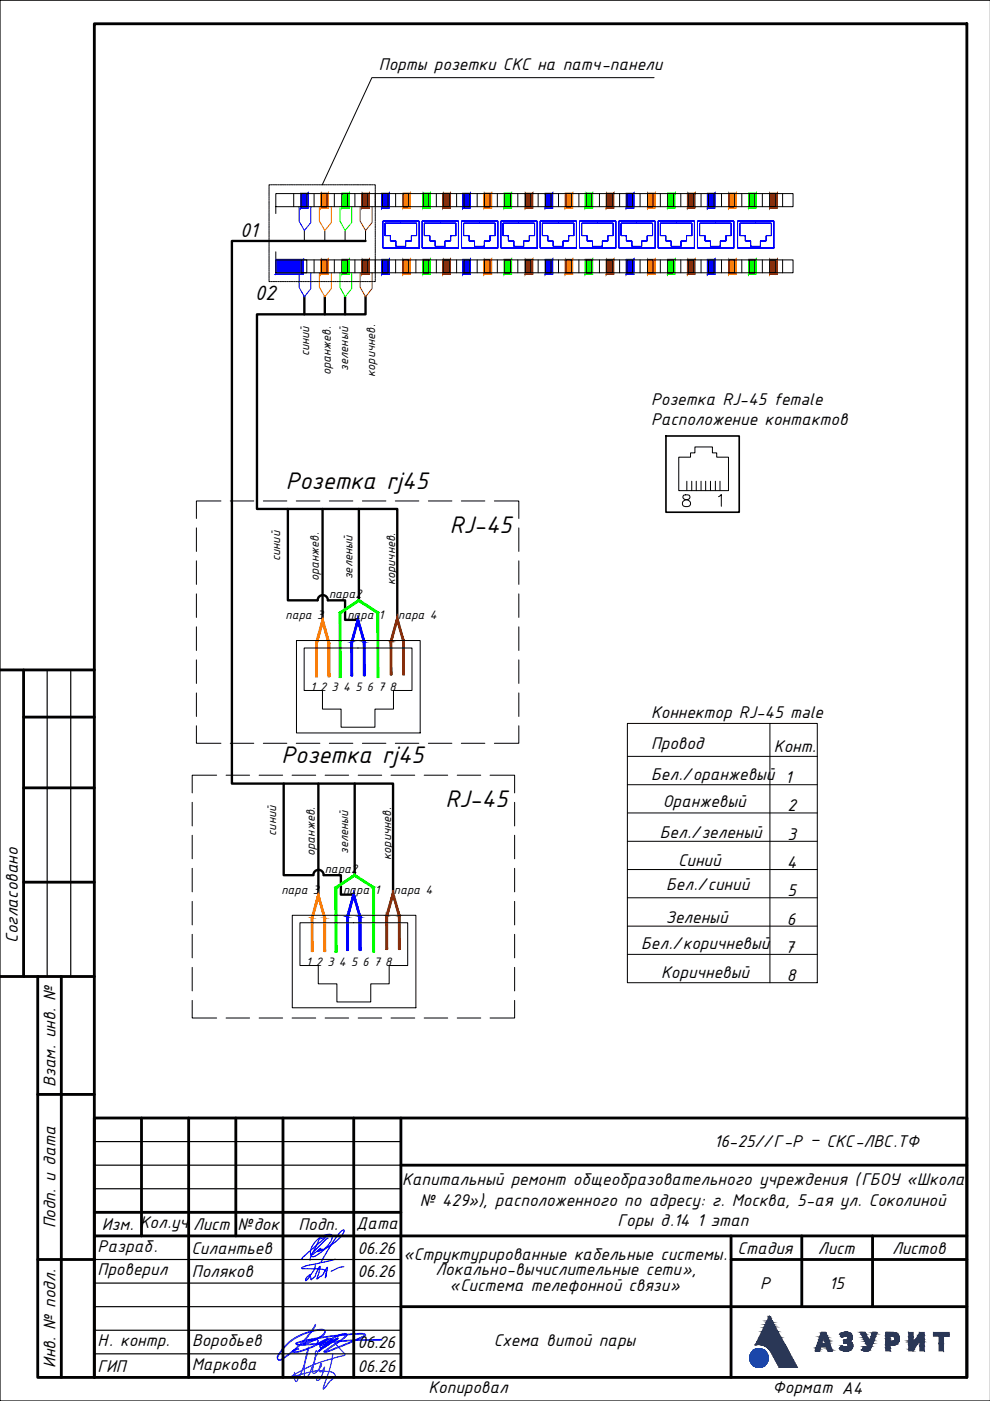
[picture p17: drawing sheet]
<svg xmlns="http://www.w3.org/2000/svg" width="210mm" height="297mm" viewBox="0 0 210 297" stroke-linecap="round" stroke-linejoin="round" font-family="sans-serif">
<defs><g id="words">
<g font-size="5.5">
<text x="60.6" y="103.6">Розетка rj45</text>
<text x="95.4" y="112.9">RJ-45</text>
<text x="59.7" y="161.8">Розетка rj45</text>
<text x="94.4" y="171.2">RJ-45</text>
</g>
<text font-size="4.7" x="54" y="63.6">02</text>
<text font-size="4.5" x="50.9" y="50.2">01</text>
<g font-size="3.9">
<text x="80.4" y="14.8">Порты розетки СКС на патч-панели</text>
<text x="138" y="85.9">Розетка RJ-45 female</text>
<text x="138" y="90.2">Расположение контактов</text>
<text x="138" y="152.3">Коннектор RJ-45 male</text>
<text x="138" y="158.8">Провод</text>
<text x="164.1" y="159.5">Конт.</text>
<text x="138" y="165.3">Бел./оранжевый</text>
<text x="166.5" y="166.1">1</text>
<text x="140.5" y="171.2">Оранжевый</text>
<text x="167" y="172">2</text>
<text x="139.9" y="177.7">Бел./зеленый</text>
<text x="167" y="178.1">3</text>
<text x="143.8" y="183.6">Синий</text>
<text x="166.8" y="184">4</text>
<text x="141.2" y="188.7">Бел./синий</text>
<text x="167" y="190">5</text>
<text x="141.2" y="195.7">Зеленый</text>
<text x="166.8" y="196">6</text>
<text x="3.7" y="199.9" transform="rotate(-90 3.7 199.9)">Согласовано</text>
<text x="135.9" y="201.3">Бел./коричневый</text>
<text x="166.4" y="202">7</text>
<text x="140.2" y="207.3">Коричневый</text>
<text x="166.8" y="208">8</text>
<text x="11.7" y="230.5" transform="rotate(-90 11.7 230.5)">Взам. инв. №</text>
<text x="151.5" y="243.3">16-25//Г-Р – СКС-ЛВС.ТФ</text>
<text x="85.2" y="251.2">Капитальный ремонт общеобразовательного учреждения (ГБОУ «Школа</text>
<text x="89" y="255.7">№ 429»), расположенного по адресу: г. Москва, 5-ая ул. Соколиной</text>
<text x="11.7" y="260.4" transform="rotate(-90 11.7 260.4)">Подп. и дата</text>
<text x="21.6" y="260.8">Изм. Кол.уч</text>
<text x="40.9" y="260.8">Лист</text>
<text x="50.4" y="260.8">№док</text>
<text x="63.3" y="260.8">Подп.</text>
<text x="75.5" y="260.6">Дата</text>
<text x="130.9" y="259.8">Горы д.14 1 этап</text>
<text x="20.7" y="265.4">Разраб.</text>
<text x="40.6" y="265.8">Силантьев</text>
<text x="75.8" y="265.8">06.26</text>
<text x="85.5" y="267.1">«Структурированные кабельные системы.</text>
<text x="156.4" y="265.8">Стадия</text>
<text x="173.4" y="265.8">Лист</text>
<text x="189.1" y="265.8">Листов</text>
<text x="20.7" y="270.4">Проверил</text>
<text x="40.7" y="270.8">Поляков</text>
<text x="75.8" y="270.8">06.26</text>
<text x="92.3" y="270.4">Локально-вычислительные сети»,</text>
<text x="95.3" y="273.7">«Система телефонной связи»</text>
<text x="161.2" y="273.3">Р</text>
<text x="175.8" y="273.3">15</text>
<text x="20.7" y="285.4">Н. контр.</text>
<text x="40.7" y="285.4">Воробьев</text>
<text x="75.8" y="285.8">06.26</text>
<text x="104.7" y="285.4">Схема витой пары</text>
<text x="11.7" y="290.1" transform="rotate(-90 11.7 290.1)">Инв. № подл.</text>
<text x="20.7" y="290.8">ГИП</text>
<text x="40.7" y="290.4">Маркова</text>
<text x="75.8" y="290.9">06.26</text>
<text x="90.9" y="295.4">Копировал</text>
<text x="163.8" y="295.4">Формат А4</text>
</g>
<g font-size="2.8">
<text x="65.6" y="75.6" transform="rotate(-90 65.6 75.6)">синий</text>
<text x="70.2" y="79.5" transform="rotate(-90 70.2 79.5)">оранжев.</text>
<text x="73.8" y="78.6" transform="rotate(-90 73.8 78.6)">зеленый</text>
<text x="79.5" y="79.9" transform="rotate(-90 79.5 79.9)">коричнев.</text>
<text x="59.4" y="119" transform="rotate(-90 59.4 119)">синий</text>
<text x="67.6" y="123.2" transform="rotate(-90 67.6 123.2)">оранжев.</text>
<text x="74.7" y="122.8" transform="rotate(-90 74.7 122.8)">зеленый</text>
<text x="83.8" y="124.1" transform="rotate(-90 83.8 124.1)">коричнев.</text>
<text x="60.6" y="131.2">пара 3</text>
<text x="69.8" y="126.8">пара2</text>
<text x="73.6" y="131.2">пара</text>
<text x="80.4" y="131.2">1</text>
<text x="84.4" y="131.2">пара 4</text>
<text x="65.8" y="146.6">1 2 3 4 5 6 7 8</text>
<text x="58.5" y="177.2" transform="rotate(-90 58.5 177.2)">синий</text>
<text x="66.7" y="181.5" transform="rotate(-90 66.7 181.5)">оранжев.</text>
<text x="68.9" y="185.1">пара2</text>
<text x="73.8" y="181.1" transform="rotate(-90 73.8 181.1)">зеленый</text>
<text x="82.9" y="182.3" transform="rotate(-90 82.9 182.3)">коричнев.</text>
<text x="59.7" y="189.5">пара 3</text>
<text x="72.7" y="189.5">пара</text>
<text x="79.4" y="189.5">1</text>
<text x="83.5" y="189.5">пара 4</text>
<text x="64.9" y="204.8">1 2 3 4 5 6 7 8</text>
</g>
</g></defs>
<!-- layer: PDF _0 -->
<g fill="none" stroke="#000" stroke-width=".5">
<path d="M77.5 51.1h-28.3v115h34.1v23.4M64.5 62.9v3.7M68.9 62.9v3.7M73.2 62.9v3.7M77.5 62.9v3.7h-23v41.3h29.7v23.3M61 107.9v19.4h6.3M68.4 107.9v23.7M76.1 107.9v19.4M67.4 127.3a1.08 1.08 0 0 1 1-1.1 1.08 1.08 0 0 1 1.1 1.1M69.5 127.3h3.7v4.1h2.7M60.1 166.1v19.5h6.3M67.5 166.1v23.8"/>
<path d="M75.2 166.1v19.5M66.4 185.5a1.1 1.1 0 0 1 1.1-1.1 1.1 1.1 0 0 1 1.1 1.1M68.6 185.6h3.7v4.1h2.7"/>
</g>
<g fill="none" stroke="#000" stroke-width=".21">
<path d="M138.7 16.5h-59.9l-10.5 22.7M57 39.5v.3M57 39.9v.2M57.3 39.2h-.3v.2M57.4 39.2h.3M57.8 39.2h.2M58.2 39.2h.2M58.6 39.2h.2M59 39.2h.2M59.3 39.2h.3M59.7 39.2h.2M60.1 39.2h.2"/>
<path d="M60.5 39.2h.2M60.8 39.2h.3M61.2 39.2h.2M61.6 39.2h.2M62 39.2h.2M62.3 39.2h.3M62.7 39.2h.2M63.1 39.2h.2M63.5 39.2h.2M63.9 39.2h.2M64.2 39.2h.3M64.6 39.2h.3"/>
<path d="M65 39.2h.2M65.3 39.2h.3M65.7 39.2h.3M66.1 39.2h.3M66.5 39.2h.2M66.9 39.2h.2M67.2 39.2h.3M67.6 39.2h.2M68 39.2h.2M68.4 39.2h.2M68.7 39.2h.3M69.1 39.2h.3"/>
<path d="M69.5 39.2h.3M69.9 39.2h.2M70.3 39.2h.2M70.6 39.2h.3M71 39.2h.2M71.4 39.2h.2M71.8 39.2h.2M72.1 39.2h.3M72.5 39.2h.3M72.9 39.2h.3M73.3 39.2h.2M73.6 39.2h.3"/>
<path d="M74 39.2h.3M74.4 39.2h.2M74.8 39.2h.2M75.1 39.2h.3M75.6 39.2h.2M75.9 39.2h.3M76.3 39.2h.2M76.7 39.2h.2M77 39.2h.3M77.4 39.2h.3M77.8 39.2h.2M78.2 39.2h.2"/>
<path d="M78.5 39.2h.3M78.9 39.2h.3M79.3 39.2h.3v.2M79.6 39.5v.3M79.6 39.9v.2M57 59.5v.2h.3M57 40.2v.3M57 40.6v.3M57 41v.3M57 41.4v.3M57 41.8v.2M57 42.2v.2"/>
<path d="M57 42.6v.2M57 42.9v.2M57 43.3v.2M57 43.6v.3M57 44v.3M57 44.4v.3M57 44.8v.3M57 45.2v.2M57 45.5v.3M57 45.9v.3M57 46.3v.3M57 46.7v.2"/>
<path d="M57 47.1v.2M57 47.4v.3M57 47.8v.3M57 48.2v.2M57 48.5v.3M57 48.9v.3M57 49.3v.3M57 49.7v.3M57 50.1v.2M57 50.5v.2M57 50.9v.1M57 51.2v.2"/>
<path d="M57 51.6v.2M57 51.9v.3M57 52.3v.3M57 52.7v.3M57 53.1v.2M57 53.5v.2M57 53.8v.3M57 54.2v.3M57 54.6v.2M57 55v.2M57 55.3v.3M57 55.7v.3"/>
<path d="M57 56.1v.2M57 56.4v.3M57 56.8v.3M57 57.2v.3M57 57.6v.3M57 58v.2M57 58.4v.2M57 58.7v.3M57 59.1v.3M57.4 59.7h.3M57.8 59.7h.2M58.2 59.7h.2"/>
<path d="M58.5 41h109.6v2.8h-109.6zM58.5 55.1h109.6v2.7h-109.6zM58.5 43.8v1.5M58.5 53.4v1.7M58.6 59.7h.2M59 59.7h.2M59.3 59.7h.3M59.7 59.7h.2M60.1 59.7h.2M60.5 59.7h.2M60.8 59.7h.3M61.2 59.7h.2"/>
<path d="M61.6 59.7h.2M62 59.7h.2M62.3 41v2.8M62.3 55.1v2.7M62.3 59.7h.3M62.7 59.7h.2M63.1 59.7h.2M63.5 59.7h.2M63.9 41h1.2v2.8h-1.2zM63.9 55.1h1.2v2.7h-1.2zM63.9 59.7h.2M64.2 59.7h.3"/>
<path d="M64.5 48.9v2.2M64.6 59.7h.3M65 59.7h.2M65.3 59.7h.3M65.7 59.7h.3M66.1 59.7h.3M66.5 59.7h.2M66.6 41v2.8M66.6 55.1v2.7M66.9 59.7h.2M67.2 59.7h.3M67.6 59.7h.2"/>
<path d="M68 59.7h.2M68.2 41h1.1v2.8h-1.1zM68.2 55.1h1.1v2.7h-1.1zM68.4 59.7h.2M68.7 59.7h.3M68.9 48.9v2.2M69.1 59.7h.3M69.5 59.7h.3M69.9 59.7h.2M70.3 59.7h.2M70.6 59.7h.3M70.9 41v2.8"/>
<path d="M70.9 55.1v2.7M71 59.7h.2M71.4 59.7h.2M71.8 59.7h.2M72.1 59.7h.3M72.5 41h1.2v2.8h-1.2zM72.5 55.1h1.2v2.7h-1.2zM72.5 59.7h.3M72.9 59.7h.3M73.2 48.9v2.2M73.3 59.7h.2M73.6 59.7h.3"/>
<path d="M74 59.7h.3M74.4 59.7h.2M74.8 59.7h.2M75.1 59.7h.3M75.2 41v2.8M75.2 55.1v2.7M75.6 59.7h.2M75.9 59.7h.3M76.3 59.7h.2M76.7 59.7h.2M76.8 41h1.2v2.8h-1.2zM76.8 55.1h1.2v2.7h-1.2z"/>
<path d="M77 59.7h.3M77.4 59.7h.3M77.5 48.9v2.2M77.8 59.7h.2M78.2 59.7h.2M78.5 59.7h.3M78.9 59.7h.3M79.6 59.5v.2h-.3M79.6 40.2v.3M79.6 40.6v.3M79.6 41v2.9M79.6 44v.3"/>
<path d="M79.6 44.4v.3M79.6 44.8v.3M79.6 45.2v.2M79.6 45.5v.3M79.6 45.9v.3M79.6 46.3v.3M79.6 46.7v.2M79.6 47.1v.2M79.6 47.4v.3M79.6 47.8v.3M79.6 48.2v.2M79.6 48.5v.3"/>
<path d="M79.6 48.9v.3M79.6 49.3v.3M79.6 49.7v.3M79.6 50.1v.2M79.6 50.5v.2M79.6 50.9v.1M79.6 51.2v.2M79.6 51.6v.2M79.6 51.9v.3M79.6 52.3v.3M79.6 52.7v.3M79.6 53.1v.2"/>
<path d="M79.6 53.5v.2M79.6 53.8v.3M79.6 54.2v.3M79.6 54.6v.2M79.6 55v2.9M79.6 58v.2M79.6 58.4v.2M79.6 58.7v.3M79.6 59.1v.3M81.1 41h1.2v2.8h-1.2zM81.1 55.1h1.2v2.7h-1.2zM83.9 41v2.8"/>
<path d="M83.9 55.1v2.7M85.5 41h1.1v2.8h-1.1zM85.5 55.1h1.1v2.7h-1.1zM88.2 55.1v2.7M89.8 41h1.1v2.8h-1.1zM89.8 55.1h1.1v2.7h-1.1zM92.5 41v2.8M92.5 55.1v2.7M94.1 41h1.1v2.8h-1.1zM94.1 55.1h1.1v2.7h-1.1zM96.8 41v2.8M96.8 55.1v2.7"/>
<path d="M98.4 41h1.2v2.8h-1.2zM98.4 55.1h1.2v2.7h-1.2zM101.2 41v2.8M101.2 55.1v2.7M102.7 41h1.2v2.8h-1.2zM102.7 55.1h1.2v2.7h-1.2zM105.4 41v2.8M105.4 55.1v2.7M107 41h1.2v2.8h-1.2zM107 55.1h1.2v2.7h-1.2zM109.8 41v2.8M109.8 55.1v2.7"/>
<path d="M111.4 41h1.1v2.8h-1.1zM111.4 55.1h1.1v2.7h-1.1zM114.1 41v2.8M114.1 55.1v2.7M115.7 41h1.2v2.8h-1.2zM115.7 55.1h1.2v2.7h-1.2zM118.4 41v2.8M118.4 55.1v2.7M120 41h1.2v2.8h-1.2zM120 55.1h1.2v2.7h-1.2zM122.7 41v2.8M122.7 55.1v2.7"/>
<path d="M124.3 41h1.2v2.8h-1.2zM124.3 55.1h1.2v2.7h-1.2zM127.1 41v2.8M127.1 55.1v2.7M128.6 41h1.2v2.8h-1.2zM128.6 55.1h1.2v2.7h-1.2zM131.4 41v2.8M131.4 55.1v2.7M132.9 41h1.2v2.8h-1.2zM132.9 55.1h1.2v2.7h-1.2zM135.7 41v2.8M135.7 55.1v2.7"/>
<path d="M137.3 41h1.1v2.8h-1.1zM137.3 55.1h1.1v2.7h-1.1zM140 41v2.8M140 55.1v2.7M141.6 41h1.2v2.8h-1.2zM141.6 55.1h1.2v2.7h-1.2zM144.3 41v2.8M144.3 55.1v2.7M145.9 41h1.2v2.8h-1.2zM145.9 55.1h1.2v2.7h-1.2zM148.6 41v2.8M148.6 55.1v2.7"/>
<path d="M150.2 41h1.2v2.8h-1.2zM150.2 55.1h1.2v2.7h-1.2zM153 41v2.8M153 55.1v2.7M154.6 41h1.1v2.8h-1.1zM154.6 55.1h1.1v2.7h-1.1zM157.3 41v2.8M157.3 55.1v2.7M158.9 41h1.2v2.8h-1.2zM158.9 55.1h1.2v2.7h-1.2zM161.6 41v2.8M161.6 55.1v2.7"/>
<path d="M163.2 41h1.1v2.8h-1.1zM163.2 55.1h1.1v2.7h-1.1zM165.9 41v2.8M165.9 55.1v2.7M143.9 96.9h2.5v-.9h.9v-1.2h3.7v1.2h1v.9h2.5v7.1h-10.6zM41.6 111.9v5M41.6 118.9v5M46.8 106.2h-5.2v3.7M48.8 106.2h5M55.8 106.2h5M62.8 106.2h5M69.8 106.2h5"/>
<path d="M76.8 106.2h5M83.8 106.2h5M90.8 106.2h5M97.8 106.2h5M104.8 106.2h5.2v3.7M110 111.9v5M110 118.9v5M144.9 105a.51 .51 0 0 0 .3 .9 1.08 1.08 0 0 1 1.2 1 .9 .9 0 0 1-1 .5 .9 .9 0 0 1-.7-.8 1.24 1.24 0 0 1 1.2-.7 .52 .52 0 0 0 .2-.9zM145.6 102v2M146.7 102v2M147.6 102v2M148.6 102v2"/>
<path d="M149.6 102v2M150.6 102v2M151.7 102v2M152.3 105.3l.6-.5v2.5M152.7 102v2M41.6 125.9v5M41.6 132.9v5M41.6 139.9v5M62.9 135.8h26.2v19.6h-26.2zM64.5 137.4h22.9v9h-4v3.9h-3.9v3.9h-7.2v-3.9h-3.9v-3.9h-3.9zM110 125.9v5M110 132.9v5"/>
<path d="M110 139.9v5M41.6 153.9v3.7h5.2M41.6 146.9v5M48.8 157.6h5M55.8 157.6h5M62.8 157.6h5M69.8 157.6h5M76.8 157.6h5M83.8 157.6h5M90.8 157.6h5M97.8 157.6h5M110 153.9v3.7h-5.2"/>
<path d="M110 146.9v5M133 153.4h40.3v55h-40.3zM163.2 153.4v55M40.8 170.1v5M40.8 177.1v5M45.9 164.4h-5.1v3.7M47.9 164.4h5M54.9 164.4h5M61.9 164.4h5M68.9 164.4h5M75.9 164.4h5M82.9 164.4h5"/>
<path d="M89.9 164.4h5M96.9 164.4h5M103.9 164.4h5.2v3.7M109.1 170.1v5M109.1 177.1v5M133 160.4h40.3M133 166.4h40.3M133 172.4h40.3M133 178.4h40.3M40.8 184.1v5M40.8 191.1v5M40.8 198.1v5"/>
<path d="M62 194.1h26.2v19.6h-26.2zM63.6 195.6h22.8v9.1h-3.9v3.9h-3.9v3.8h-7.2v-3.8h-3.9v-3.9h-3.9zM109.1 184.1v5M109.1 191.1v5M109.1 198.1v5M133 184.4h40.3M133 190.3h40.3M133 196.4h40.3M40.8 212.1v3.7h5.1M40.8 205.1v5M47.9 215.8h5M54.9 215.8h5"/>
<path d="M61.9 215.8h5M68.9 215.8h5M75.9 215.8h5M82.9 215.8h5M89.9 215.8h5M96.9 215.8h5M109.1 212.1v3.7h-5.2M109.1 205.1v5M133 202.3h40.3"/>
</g>
<path d="M76.4 43.8v3.1l1.1 2 1.4-1.7v-3.4M76.4 57.8v3.1l1.1 2 1.4-1.7v-3.4" fill="none" stroke="#b82c00" stroke-width=".21"/>
<path d="M67.7 43.8v3.1l1.2 2 1.4-1.7v-3.4M67.7 57.8v3.1l1.2 2 1.4-1.7v-3.4M67.2 136.4l-.3-.1 .3 .1M68.4 132.2v-1.1v1.1M68.7 132.2l-.3-1.1 .3 1.1M67.2 143.5l-.3-7.1 .3 7.1M66.1 194.6h.1M67.5 190.4v-1v1M67.8 190.4l-.3-1 .3 1M66.3 201.7l-.3-7 .3 7M69 201.7l-.3-7 .3 7" fill="none" stroke="#ff7e00" stroke-width=".21"/>
<path d="M72.1 43.8v3.1l1.1 2 1.4-1.7v-3.4M72.1 57.8v3.1l1.1 2 1.4-1.7v-3.4M72.3 130l-.3-.2 .3 .2M80.3 129.8l-4.2-2.3 4.2 2.3M80.3 130v-.2v.2M72.3 143.6l-.3-13.6 .3 13.6M71.4 188.2l-.3-.1 .3 .1M79.4 188.1l-4.2-2.4 4.2 2.4M79.4 188.2v-.1v.1M71.4 201.9l-.3-13.7 .3 13.7" fill="none" stroke="#0f0" stroke-width=".21"/>
<g fill="none" stroke="#00f" stroke-width=".21">
<path d="M63.4 43.8v3.1l1.1 2 1.4-1.7v-3.4M63.4 57.8v3.1l1.1 2 1.4-1.7v-3.4M81.2 46.9v5.7h7.7h-7.7v-5.7h7.7v5.7v-5.7zM81.6 47.3v2.7h1.2v1.1h1.1v1.1h2.1v-1.1h1.2v-1.1h1.1v-2.7h-3.3h3.3v2.7h-1.1v1.1h-1.2v1.1h-2.1v-1.1h-1.1v-1.1h-1.2v-2.7h3.4zM89.5 46.9v5.7h7.7h-7.7v-5.7h7.7v5.7v-5.7zM90 47.3v2.7h1.1v1.1h1.2v1.1h2v-1.1h1.3v-1.1h1.1v-2.7h-3.4h3.4v2.7h-1.1v1.1h-1.3v1.1h-2v-1.1h-1.2v-1.1h-1.1v-2.7h3.3zM97.9 46.9v5.7h7.7h-7.7v-5.7h7.7v5.7v-5.7zM98.3 47.3v2.7h1.2v1.1h1.1v1.1h2.1v-1.1h1.2v-1.1h1.1v-2.7h-3.3h3.3v2.7h-1.1v1.1h-1.2v1.1h-2.1v-1.1h-1.1v-1.1h-1.2v-2.7h3.4zM106.2 46.9v5.7h7.7h-7.7v-5.7h7.7v5.7v-5.7zM106.6 47.3v2.7h1.2v1.1h1.2v1.1h2v-1.1h1.2v-1.1h1.1v-2.7h-3.3h3.3v2.7h-1.1v1.1h-1.2v1.1h-2v-1.1h-1.2v-1.1h-1.2v-2.7h3.4zM114.5 46.9v5.7h7.7h-7.7v-5.7h7.7v5.7v-5.7zM115 47.3v2.7h1.1v1.1h1.2v1.1h2.1v-1.1h1.2v-1.1h1.1v-2.7h-3.4h3.4v2.7h-1.1v1.1h-1.2v1.1h-2.1v-1.1h-1.2v-1.1h-1.1v-2.7h3.3z"/>
<path d="M122.9 46.9v5.7h7.7h-7.7v-5.7h7.7v5.7v-5.7zM123.3 47.3v2.7h1.2v1.1h1.1v1.1h2.1v-1.1h1.2v-1.1h1.1v-2.7h-3.3h3.3v2.7h-1.1v1.1h-1.2v1.1h-2.1v-1.1h-1.1v-1.1h-1.2v-2.7h3.4zM131.2 46.9v5.7h7.7h-7.7v-5.7h7.7v5.7v-5.7zM131.7 47.3v2.7h1.1v1.1h1.2v1.1h2.1v-1.1h1.1v-1.1h1.2v-2.7h-3.4h3.4v2.7h-1.2v1.1h-1.1v1.1h-2.1v-1.1h-1.2v-1.1h-1.1v-2.7h3.3zM139.5 46.9v5.7h7.7h-7.7v-5.7h7.7v5.7v-5.7zM140 47.3v2.7h1.2v1.1h1.1v1.1h2.1v-1.1h1.2v-1.1h1.1v-2.7h-3.3h3.3v2.7h-1.1v1.1h-1.2v1.1h-2.1v-1.1h-1.1v-1.1h-1.2v-2.7h3.4zM147.9 46.9v5.7h7.7h-7.7v-5.7h7.7v5.7v-5.7zM148.3 47.3v2.7h1.2v1.1h1.1v1.1h2.1v-1.1h1.2v-1.1h1.1v-2.7h-3.3h3.3v2.7h-1.1v1.1h-1.2v1.1h-2.1v-1.1h-1.1v-1.1h-1.2v-2.7h3.4zM156.4 46.9v5.7h7.7h-7.7v-5.7h7.7v5.7v-5.7zM156.9 47.3v2.7h1.1v1.1h1.2v1.1h2v-1.1h1.2v-1.1h1.1v-2.7h-3.3h3.3v2.7h-1.1v1.1h-1.2v1.1h-2v-1.1h-1.2v-1.1h-1.1v-2.7h3.3zM74.7 136.2h.1M77.1 136.2h.1"/>
<path d="M77.4 136.1l-1.5-4.2 1.5 4.2M77.4 136.2l-.3-.1 .3 .1M74.7 143.2l-.3-7 .3 7M73.6 194.4h.1M75 190.2v-1v1M75.3 190.2l-.3-1 .3 1M76.5 194.4l-1.5-4.2 1.5 4.2M73.8 201.5l-.3-7.1 .3 7.1M76.5 201.5l-.3-7.1 .3 7.1"/>
</g>
<g fill="#00f" stroke="#00f" stroke-width=".21">
<path d="M75.7 131.9h.2l-1.2 4.2z"/>
<path d="M74.4 136.2l.3-.1z"/>
<path d="M74.4 136.1h.3z"/>
<path d="M77.1 136.1l.3 .1z"/>
<path d="M74.4 136.2h.3v7z"/>
<path d="M77.1 136.2h.3v7z"/>
<path d="M74.4 136.2l.3 7h-.3z"/>
<path d="M75 189.2l-.3 1z"/>
<path d="M75 189.2l.3 1h-.3z"/>
<path d="M75 189.2v1h-.3z"/>
<path d="M75 190.2l1.5 4.2h-.3z"/>
<path d="M73.6 194.4h.2z"/>
<path d="M76.2 194.4h.3z"/>
<path d="M73.5 194.4h.3v7.1z"/>
<path d="M76.2 194.4l.3 7.1h-.3z"/>
<path d="M73.5 194.4l.3 7.1h-.3z"/>
<path d="M58.5 55v3.2l5.8-3.2zM58.5 58.2l5.8-3.2v3.2z"/>
<path d="M58.5 55v3.2l5.8-3.2zM58.5 58.2l5.8-3.2v3.2z"/>
<path d="M81 55v3.2l1.5-3.2zM82.5 55v3.2h-1.5z"/>
<path d="M81 55v3.2l1.5-3.2zM82.5 55v3.2h-1.5z"/>
<path d="M98.1 55v3.2l1.6-3.2zM99.7 55v3.2h-1.6z"/>
<path d="M98.1 55v3.2l1.6-3.2zM99.7 55v3.2h-1.6z"/>
<path d="M115.6 55v3.2l1.6-3.2zM117.2 55v3.2h-1.6z"/>
<path d="M115.6 55v3.2l1.6-3.2zM117.2 55v3.2h-1.6z"/>
<path d="M132.8 55v3.2l1.6-3.2zM134.4 55v3.2h-1.6z"/>
<path d="M132.8 55v3.2l1.6-3.2zM134.4 55v3.2h-1.6z"/>
<path d="M150 55v3.2l1.6-3.2zM151.6 55v3.2h-1.6z"/>
<path d="M150 55v3.2l1.6-3.2zM151.6 55v3.2h-1.6z"/>
<path d="M63.7 41v3.1l1.6-3.1zM65.3 41v3.1h-1.6z"/>
<path d="M63.7 41v3.1l1.6-3.1zM65.3 41v3.1h-1.6z"/>
<path d="M81 41v3.1l1.5-3.1zM82.5 41v3.1h-1.5z"/>
<path d="M81 41v3.1l1.5-3.1zM82.5 41v3.1h-1.5z"/>
<path d="M98.1 41v3.1l1.6-3.1zM99.7 41v3.1h-1.6z"/>
<path d="M98.1 41v3.1l1.6-3.1zM99.7 41v3.1h-1.6z"/>
<path d="M115.6 41v3.1l1.6-3.1zM117.2 41v3.1h-1.6z"/>
<path d="M115.6 41v3.1l1.6-3.1zM117.2 41v3.1h-1.6z"/>
<path d="M132.8 41v3.1l1.6-3.1zM134.4 41v3.1h-1.6z"/>
<path d="M132.8 41v3.1l1.6-3.1zM134.4 41v3.1h-1.6z"/>
<path d="M150 41v3.1l1.6-3.1zM151.6 41v3.1h-1.6z"/>
<path d="M150 41v3.1l1.6-3.1zM151.6 41v3.1h-1.6z"/>
<path d="M75.9 130.9l.3 1h-.3zM75.9 130.9l-.2 1h.2zM75.9 130.9l-.3 1z"/>
<path d="M75.9 131.9h.3l1.2 4.2zM75.9 131.9l1.2 4.2h.3z"/>
<path d="M75.6 131.9l-.9 4.2zM75.6 131.9l-.9 4.2h-.3z"/>
<path d="M77.1 136.1l.3 .1zM77.1 136.1l.3 .1z"/>
<path d="M77.1 136.2l.3 7zM77.1 136.2l.3 7h-.3z"/>
<path d="M75 190.2l1.5 4.2zM75 190.2l1.5 4.2-1.2-4.2z"/>
<path d="M74.7 190.2l-.9 4.2 1.2-4.2zM74.7 190.2l-.9 4.2z"/>
<path d="M74.7 190.2l-.9 4.2zM74.7 190.2l-.9 4.2h-.3z"/>
<path d="M76.2 194.4h.3zM76.2 194.4h.3z"/>
<path d="M73.5 194.4h.3zM73.5 194.4h.3z"/>
<path d="M76.2 194.4h.3zM76.2 194.4h.3v7.1z"/>
<path d="M73.5 194.4h.3zM73.5 194.4h.3z"/>
</g>
<g fill="none" stroke="#fff" stroke-width=".3">
<path d="M58.5 55.1h5.4v2.7zM58.5 55.1l5.4 2.7h-5.4zM63.9 41h1.2v2.8zM63.9 41l1.2 2.8h-1.2zM72.5 55.1h1.2v2.7zM72.5 55.1l1.2 2.7h-1.2zM72.5 41h1.2v2.8zM72.5 41l1.2 2.8h-1.2zM81.1 55.1h1.2v2.7zM81.1 55.1l1.2 2.7h-1.2zM81.1 41h1.2v2.8zM81.1 41l1.2 2.8h-1.2z"/>
<path d="M85.5 41h1.1v2.8zM85.5 41l1.1 2.8h-1.1zM89.8 55.1h1.1v2.7zM89.8 55.1l1.1 2.7h-1.1zM98.4 55.1h1.2v2.7zM98.4 55.1l1.2 2.7h-1.2zM98.4 41h1.2v2.8zM98.4 41l1.2 2.8h-1.2zM107 55.1h1.2v2.7zM107 55.1l1.2 2.7h-1.2zM107 41h1.2v2.8zM107 41l1.2 2.8h-1.2z"/>
<path d="M115.7 55.1h1.2v2.7zM115.7 55.1l1.2 2.7h-1.2zM115.7 41h1.2v2.8zM115.7 41l1.2 2.8h-1.2zM120 41h1.2v2.8zM120 41l1.2 2.8h-1.2zM124.3 55.1h1.2v2.7zM124.3 55.1l1.2 2.7h-1.2zM132.9 55.1h1.2v2.7zM132.9 55.1l1.2 2.7h-1.2zM132.9 41h1.2v2.8zM132.9 41l1.2 2.8h-1.2z"/>
<path d="M141.6 55.1h1.2v2.7zM141.6 55.1l1.2 2.7h-1.2zM141.6 41h1.2v2.8zM141.6 41l1.2 2.8h-1.2zM150.2 55.1h1.2v2.7zM150.2 55.1l1.2 2.7h-1.2zM150.2 41h1.2v2.8zM150.2 41l1.2 2.8h-1.2zM158.9 55.1h1.2v2.7zM158.9 55.1l1.2 2.7h-1.2zM158.9 41h1.2v2.8zM158.9 41l1.2 2.8h-1.2z"/>
</g>
<g fill="#ff7e00" stroke="#ff7e00" stroke-width=".21">
<path d="M68.4 131.1l-.3 1.1z"/>
<path d="M68.4 131.1l.3 1.1h-.3z"/>
<path d="M68.4 131.1v1.1h-.2z"/>
<path d="M66.9 136.3l.3 .1z"/>
<path d="M66.9 136.4h.3v7.1z"/>
<path d="M69.6 136.4l.3 7.1z"/>
<path d="M66.9 136.4l.3 7.1h-.3z"/>
<path d="M67.5 189.4l-.3 1z"/>
<path d="M67.5 190.4l1.5 4.2h-.3z"/>
<path d="M67.5 189.4l.3 1h-.3z"/>
<path d="M67.5 189.4v1h-.2z"/>
<path d="M68.7 194.6l.3 .1z"/>
<path d="M68.7 194.7l.3 7h-.3z"/>
<path d="M66 194.7l.3 7h-.3z"/>
<path d="M68 55v3.2l1.6-3.2zM69.6 55v3.2h-1.6z"/>
<path d="M68 55v3.2l1.6-3.2zM69.6 55v3.2h-1.6z"/>
<path d="M85.4 55v3.2l1.6-3.2zM87 55v3.2h-1.6z"/>
<path d="M85.4 55v3.2l1.6-3.2zM87 55v3.2h-1.6z"/>
<path d="M102.6 55v3.2l1.6-3.2zM104.2 55v3.2h-1.6z"/>
<path d="M102.6 55v3.2l1.6-3.2zM104.2 55v3.2h-1.6z"/>
<path d="M119.8 55v3.2l1.6-3.2zM121.4 55v3.2h-1.6z"/>
<path d="M119.8 55v3.2l1.6-3.2zM121.4 55v3.2h-1.6z"/>
<path d="M137.3 55v3.2l1.6-3.2zM138.9 55v3.2h-1.6z"/>
<path d="M137.3 55v3.2l1.6-3.2zM138.9 55v3.2h-1.6z"/>
<path d="M154.5 55v3.2l1.6-3.2zM156.1 55v3.2h-1.6z"/>
<path d="M154.5 55v3.2l1.6-3.2zM156.1 55v3.2h-1.6z"/>
<path d="M68 41v3.1l1.6-3.1zM69.6 41v3.1h-1.6z"/>
<path d="M68 41v3.1l1.6-3.1zM69.6 41v3.1h-1.6z"/>
<path d="M85.4 41v3.1l1.6-3.1zM87 41v3.1h-1.6z"/>
<path d="M85.4 41v3.1l1.6-3.1zM87 41v3.1h-1.6z"/>
<path d="M102.6 41v3.1l1.6-3.1zM104.2 41v3.1h-1.6z"/>
<path d="M102.6 41v3.1l1.6-3.1zM104.2 41v3.1h-1.6z"/>
<path d="M119.8 41v3.1l1.6-3.1zM121.4 41v3.1h-1.6z"/>
<path d="M119.8 41v3.1l1.6-3.1zM121.4 41v3.1h-1.6z"/>
<path d="M137.3 41v3.1l1.6-3.1zM138.9 41v3.1h-1.6z"/>
<path d="M137.3 41v3.1l1.6-3.1zM138.9 41v3.1h-1.6z"/>
<path d="M154.5 41v3.1l1.6-3.1zM156.1 41v3.1h-1.6z"/>
<path d="M154.5 41v3.1l1.6-3.1zM156.1 41v3.1h-1.6z"/>
<path d="M68.4 132.2l1.5 4.1-1.2-4.1zM68.4 132.2l1.5 4.1h-.3z"/>
<path d="M68.2 132.2l-.9 4.1zM68.2 132.2l-.9 4.1 1.1-4.1z"/>
<path d="M68.1 132.2l-.8 4.1zM68.1 132.2l-.8 4.1h-.4zM66.9 136.3h.4z"/>
<path d="M69.6 136.3h.3zM69.6 136.4l.3-.1z"/>
<path d="M69.6 136.4h.3v7.1zM69.6 136.4v7.1h.3z"/>
<path d="M67.5 190.4l1.5 4.2-1.2-4.2zM67.5 190.4l1.5 4.2z"/>
<path d="M67.3 190.4l-1 4.2 1.2-4.2zM67.3 190.4l-1 4.2z"/>
<path d="M67.2 190.4l-.9 4.2zM67.2 190.4l-.9 4.2h-.3z"/>
<path d="M68.7 194.6h.3zM68.7 194.6h.3z"/>
<path d="M66 194.6h.3zM66 194.6h.3z"/>
<path d="M68.7 194.6l.3 .1zM68.7 194.6l.3 .1z"/>
<path d="M66.1 194.6l.2 .1zM66.1 194.6l.2 .1z"/>
<path d="M66 194.6l.3 .1zM66 194.6l.3 .1zM66 194.7l.3 7v-7z"/>
<path d="M68.7 194.6l.3 .1zM68.7 194.7h.3v7z"/>
</g>
<g fill="#000" stroke="#000" stroke-width=".21">
<path d="M163.2 41l1.1 2.8z"/>
<path d="M68.2 55.1l1.1 2.7v-2.7zM68.2 55.1l1.1 2.7h-1.1z"/>
<path d="M68.2 41l1.1 2.8v-2.8zM68.2 41l1.1 2.8h-1.1z"/>
<path d="M76.8 55.1l1.2 2.7v-2.7zM76.8 55.1l1.2 2.7h-1.2z"/>
<path d="M76.8 41l1.2 2.8v-2.8zM76.8 41l1.2 2.8h-1.2z"/>
<path d="M85.5 55.1l1.1 2.7v-2.7zM85.5 55.1l1.1 2.7h-1.1z"/>
<path d="M89.8 41l1.1 2.8v-2.8zM89.8 41l1.1 2.8h-1.1z"/>
<path d="M94.1 55.1l1.1 2.7v-2.7zM94.1 55.1l1.1 2.7h-1.1z"/>
<path d="M94.1 41l1.1 2.8v-2.8zM94.1 41l1.1 2.8h-1.1z"/>
<path d="M102.7 55.1l1.2 2.7v-2.7zM102.7 55.1l1.2 2.7h-1.2z"/>
<path d="M102.7 41l1.2 2.8v-2.8zM102.7 41l1.2 2.8h-1.2z"/>
<path d="M111.4 55.1l1.1 2.7v-2.7zM111.4 55.1l1.1 2.7h-1.1z"/>
<path d="M111.4 41l1.1 2.8v-2.8zM111.4 41l1.1 2.8h-1.1z"/>
<path d="M120 55.1l1.2 2.7v-2.7zM120 55.1l1.2 2.7h-1.2z"/>
<path d="M124.3 41l1.2 2.8v-2.8zM124.3 41l1.2 2.8h-1.2z"/>
<path d="M128.6 55.1l1.2 2.7v-2.7zM128.6 55.1l1.2 2.7h-1.2z"/>
<path d="M128.6 41l1.2 2.8v-2.8zM128.6 41l1.2 2.8h-1.2z"/>
<path d="M137.3 55.1l1.1 2.7v-2.7zM137.3 55.1l1.1 2.7h-1.1z"/>
<path d="M137.3 41l1.1 2.8v-2.8zM137.3 41l1.1 2.8h-1.1z"/>
<path d="M145.9 55.1l1.2 2.7v-2.7zM145.9 55.1l1.2 2.7h-1.2z"/>
<path d="M145.9 41l1.2 2.8v-2.8zM145.9 41l1.2 2.8h-1.2z"/>
<path d="M154.6 55.1l1.1 2.7v-2.7zM154.6 55.1l1.1 2.7h-1.1z"/>
<path d="M154.6 41l1.1 2.8v-2.8zM154.6 41l1.1 2.8h-1.1z"/>
<path d="M163.2 55.1l1.1 2.7v-2.7zM163.2 55.1l1.1 2.7h-1.1z"/>
<path d="M163.2 41h1.1v2.8zM163.2 41v2.8h1.1z"/>
</g>
<g fill="#0f0" stroke="#0f0" stroke-width=".21">
<path d="M76.1 127.5l4.2 2.3h-.6z"/>
<path d="M72 129.8v.2z"/>
<path d="M72 129.8l.3 .2h-.3z"/>
<path d="M80 130l.3-.2v.2z"/>
<path d="M72 130h.3v13.6z"/>
<path d="M72 130l.3 13.6h-.3z"/>
<path d="M75.2 185.7l4.2 2.4h-.6z"/>
<path d="M71.1 188.1v.1z"/>
<path d="M71.1 188.1l.3 .1h-.3z"/>
<path d="M79.1 188.2l.3-.1v.1z"/>
<path d="M71.1 188.2h.3v13.7z"/>
<path d="M71.1 188.2l.3 13.7h-.3z"/>
<path d="M72.5 55v3.2l1.6-3.2zM74.1 55v3.2h-1.6z"/>
<path d="M72.5 55v3.2l1.6-3.2zM74.1 55v3.2h-1.6z"/>
<path d="M89.7 55v3.2l1.6-3.2zM91.3 55v3.2h-1.6z"/>
<path d="M89.7 55v3.2l1.6-3.2zM91.3 55v3.2h-1.6z"/>
<path d="M106.9 55v3.2l1.6-3.2zM108.5 55v3.2h-1.6z"/>
<path d="M106.9 55v3.2l1.6-3.2zM108.5 55v3.2h-1.6z"/>
<path d="M124.1 55v3.2l1.5-3.2zM125.6 55v3.2h-1.5z"/>
<path d="M124.1 55v3.2l1.5-3.2zM125.6 55v3.2h-1.5z"/>
<path d="M141.5 55v3.2l1.6-3.2zM143.1 55v3.2h-1.6z"/>
<path d="M141.5 55v3.2l1.6-3.2zM143.1 55v3.2h-1.6z"/>
<path d="M158.7 55v3.2l1.6-3.2zM160.3 55v3.2h-1.6z"/>
<path d="M158.7 55v3.2l1.6-3.2zM160.3 55v3.2h-1.6z"/>
<path d="M72.5 41v3.1l1.6-3.1zM74.1 41v3.1h-1.6z"/>
<path d="M72.5 41v3.1l1.6-3.1zM74.1 41v3.1h-1.6z"/>
<path d="M89.7 41v3.1l1.6-3.1zM91.3 41v3.1h-1.6z"/>
<path d="M89.7 41v3.1l1.6-3.1zM91.3 41v3.1h-1.6z"/>
<path d="M106.9 41v3.1l1.6-3.1zM108.5 41v3.1h-1.6z"/>
<path d="M106.9 41v3.1l1.6-3.1zM108.5 41v3.1h-1.6z"/>
<path d="M124.1 41v3.1l1.5-3.1zM125.6 41v3.1h-1.5z"/>
<path d="M124.1 41v3.1l1.5-3.1zM125.6 41v3.1h-1.5z"/>
<path d="M141.5 41v3.1l1.6-3.1zM143.1 41v3.1h-1.6z"/>
<path d="M141.5 41v3.1l1.6-3.1zM143.1 41v3.1h-1.6z"/>
<path d="M158.7 41v3.1l1.6-3.1zM160.3 41v3.1h-1.6z"/>
<path d="M158.7 41v3.1l1.6-3.1zM160.3 41v3.1h-1.6z"/>
<path d="M76.1 127.5l4.2 2.3-3.6-2.3zM76.1 127.1l.6 .4h-.6zM75.6 127.5h.5v-.4zM75.6 127.5l.5-.4z"/>
<path d="M72.5 129.8l3.6-2.3h-.5zM72.5 129.8l3.1-2.3z"/>
<path d="M72.5 129.8l3.1-2.3zM72 129.8l3.6-2.3-3.1 2.3z"/>
<path d="M79.7 129.8l.3 .2zM79.7 129.8l.3 .2 .3-.2z"/>
<path d="M80 130l.3 13.6v-13.6zM80 130l.3 13.6h-.3z"/>
<path d="M75.2 185.7l4.2 2.4-3.7-2.4zM75.2 185.4l.5 .3h-.5zM74.7 185.7h.5v-.3zM74.7 185.7l.5-.3z"/>
<path d="M71.6 188.1l3.6-2.4h-.5zM71.6 188.1l3.1-2.4z"/>
<path d="M71.6 188.1l3.1-2.4zM71.1 188.1l3.6-2.4-3.1 2.4z"/>
<path d="M78.8 188.1l.3 .1zM78.8 188.1l.3 .1 .3-.1z"/>
<path d="M79.1 188.2l.3 13.7v-13.7zM79.1 188.2l.3 13.7h-.3z"/>
</g>
<g fill="#b82c00" stroke="#b82c00" stroke-width=".21">
<path d="M76.7 55v3.2l1.6-3.2zM78.3 55v3.2h-1.6z"/>
<path d="M76.7 55v3.2l1.6-3.2zM78.3 55v3.2h-1.6z"/>
<path d="M93.9 55v3.2l1.6-3.2zM95.5 55v3.2h-1.6z"/>
<path d="M93.9 55v3.2l1.6-3.2zM95.5 55v3.2h-1.6z"/>
<path d="M111.4 55v3.2l1.6-3.2zM113 55v3.2h-1.6z"/>
<path d="M111.4 55v3.2l1.6-3.2zM113 55v3.2h-1.6z"/>
<path d="M128.6 55v3.2l1.5-3.2zM130.1 55v3.2h-1.5z"/>
<path d="M128.6 55v3.2l1.5-3.2zM130.1 55v3.2h-1.5z"/>
<path d="M145.8 55v3.2l1.5-3.2zM147.3 55v3.2h-1.5z"/>
<path d="M145.8 55v3.2l1.5-3.2zM147.3 55v3.2h-1.5z"/>
<path d="M163.2 55v3.2l1.6-3.2zM164.8 55v3.2h-1.6z"/>
<path d="M163.2 55v3.2l1.6-3.2zM164.8 55v3.2h-1.6z"/>
<path d="M76.7 41v3.1l1.6-3.1zM78.3 41v3.1h-1.6z"/>
<path d="M76.7 41v3.1l1.6-3.1zM78.3 41v3.1h-1.6z"/>
<path d="M93.9 41v3.1l1.6-3.1zM95.5 41v3.1h-1.6z"/>
<path d="M93.9 41v3.1l1.6-3.1zM95.5 41v3.1h-1.6z"/>
<path d="M111.4 41v3.1l1.6-3.1zM113 41v3.1h-1.6z"/>
<path d="M111.4 41v3.1l1.6-3.1zM113 41v3.1h-1.6z"/>
<path d="M128.6 41v3.1l1.5-3.1zM130.1 41v3.1h-1.5z"/>
<path d="M128.6 41v3.1l1.5-3.1zM130.1 41v3.1h-1.5z"/>
<path d="M145.8 41v3.1l1.5-3.1zM147.3 41v3.1h-1.5z"/>
<path d="M145.8 41v3.1l1.5-3.1zM147.3 41v3.1h-1.5z"/>
<path d="M163.2 41v3.1l1.6-3.1zM164.8 41v3.1h-1.6z"/>
<path d="M163.2 41v3.1l1.6-3.1zM164.8 41v3.1h-1.6z"/>
</g>
<g fill="none" stroke="#ff7e00" stroke-width=".3">
<path d="M66.9 136.3l.3 7.2h-.3zM66.9 136.3l.3 .1v7.1zM68.4 131.1l-1.2 5.3-.3-.1zM68.4 131.1v1.1l-1.2 4.2zM68.4 131.1l1.5 5.2-1.5-4.1zM68.4 132.2l1.5 4.1-.3 .1zM69.6 136.4l.3-.1v7.2zM69.6 136.4l.3 7.1h-.3zM66 194.6l.3 7.1h-.3zM66 194.6l.3 .1v7zM67.5 189.4l-1.2 5.3-.3-.1zM67.5 189.4v1l-1.2 4.3z"/>
<path d="M67.5 189.4l1.5 5.3-1.5-4.3zM67.5 190.4l1.5 4.3-.3-.1zM68.7 194.6l.3 .1v7zM68.7 194.6l.3 7.1h-.3z"/>
</g>
<g fill="none" stroke="#00f" stroke-width=".3">
<path d="M74.4 136.2l.3 7h-.3zM74.4 136.2l.3-.1v7.1zM75.9 130.9l-1.2 5.2-.3 .1zM75.9 130.9v1l-1.2 4.2zM75.9 130.9l1.5 5.3-1.5-4.3zM75.9 131.9l1.5 4.3-.3-.1zM77.1 136.1l.3 .1v7zM77.1 136.1l.3 7.1h-.3zM73.5 194.4l.3 7.1h-.3zM73.5 194.4h.3v7.1zM75 189.2l-1.2 5.2h-.3zM75 189.2v1l-1.2 4.2z"/>
<path d="M75 189.2l1.5 5.2-1.5-4.2zM75 190.2l1.5 4.2h-.3zM76.2 194.4h.3v7.1zM76.2 194.4l.3 7.1h-.3z"/>
</g>
<g fill="#934800" stroke="#934800" stroke-width=".21">
<path d="M84.2 131.7l1.5 4.2h-.3z"/>
<path d="M85.4 135.9l.3 .1z"/>
<path d="M82.8 136h.2v7.1z"/>
<path d="M85.4 136h.3z"/>
<path d="M82.8 136l.2 7.1h-.2z"/>
<path d="M83.3 190l1.5 4.1h-.3z"/>
<path d="M84.5 194.1h.3z"/>
<path d="M81.9 194.1l.2 .1z"/>
<path d="M84.5 194.2l.3-.1z"/>
<path d="M81.9 194.2h.2v7.1z"/>
<path d="M84.2 131.7l1.5 4.2-1.2-4.2zM84.2 130.7l.3 1h-.3zM84.2 130.7l-.2 1h.2zM84.2 130.7l-.3 1z"/>
<path d="M84 131.7l-.9 4.2zM84 131.7l-.9 4.2 1.1-4.2z"/>
<path d="M83.9 131.7l-.8 4.2zM83.9 131.7l-.8 4.2h-.3z"/>
<path d="M85.4 135.9h.3zM85.4 135.9h.3z"/>
<path d="M82.8 135.9h.3zM82.8 135.9h.3z"/>
<path d="M85.4 135.9l.3 .1zM85.4 135.9l.3 .1z"/>
<path d="M82.8 135.9h.3zM82.8 135.9l.2 .1z"/>
<path d="M82.8 135.9l.1 .1zM82.8 135.9l.1 .1z"/>
<path d="M85.4 136h.3zM85.4 136h.3v7.1z"/>
<path d="M82.8 136h.2zM82.8 136h.2z"/>
<path d="M85.4 136l.3 7.1zM85.4 136l.3 7.1h-.3z"/>
<path d="M83.3 189.5l.8 2.6zM83.3 189.5l.8 2.6z"/>
<path d="M83.1 190l-.9 4.1 1.1-4.1zM83.1 190l-1 4.1z"/>
<path d="M83.1 190l-1 4.1zM83.1 190l-1 4.1h-.2z"/>
<path d="M81.9 194.1l.2 .1zM81.9 194.1l.2 .1z"/>
<path d="M84.5 194.2l.3 7.1v-7.1zM84.5 194.2l.3 7.1h-.3z"/>
<path d="M81.9 194.2l.2 7.1zM81.9 194.2l.2 7.1h-.2z"/>
</g>
<path d="M82.8 135.9h.1M85.4 136h.1M85.7 135.9l-1.5-4.2 1.5 4.2M85.7 136l-.3-.1 .3 .1M83 143.1l-.2-7.1 .2 7.1M82.1 194.2l-.2-.1 .2 .1M83.2 189.5h.1M84.8 194.1l-1.5-4.1 1.5 4.1M84.8 194.2h.1" fill="none" stroke="#934800" stroke-width=".21"/>
<g fill="none" stroke="#934800" stroke-width=".3">
<path d="M82.8 135.9l.2 7.2h-.2zM82.8 135.9l.2 .1v7.1zM84.2 130.7l-1.2 5.3-.2-.1zM84.2 130.7v1l-1.2 4.3zM84.2 130.7l1.5 5.3-1.5-4.3zM84.2 131.7l1.5 4.3-.3-.1zM85.4 135.9l.3 .1v7.1zM85.4 135.9l.3 7.2h-.3zM81.9 194.1l.2 7.2h-.2zM81.9 194.1l.2 .1v7.1zM83.3 188.9l-1.2 5.3-.2-.1zM83.3 188.9v1.1l-1.2 4.2z"/>
<path d="M83.3 188.9l1.5 5.2-1.5-4.1zM83.3 190l1.5 4.1-.3 .1zM84.5 194.2l.3-.1v7.2zM84.5 194.2l.3 7.1h-.3z"/>
</g>
<g fill="none" stroke="#0f0" stroke-width=".3">
<path d="M72 129.8l.3 13.8h-.3zM72 129.8l.3 .2v13.6zM72 129.8l4.1-2.7-3.8 2.9zM72.3 130l3.8-2.9v.4zM76.1 127.1l4.2 2.7-4.2-2.3zM76.1 127.5l4.2 2.3-.3 .2zM80 130l.3-.2v13.8zM80 130l.3 13.6h-.3zM71.1 188.1l.3 13.8h-.3zM71.1 188.1l.3 .1v13.7zM71.1 188.1l4.1-2.7-3.8 2.8zM71.4 188.2l3.8-2.8v.3z"/>
<path d="M75.2 185.4l4.2 2.7-4.2-2.4zM75.2 185.7l4.2 2.4-.3 .1zM79.1 188.2l.3-.1v13.8zM79.1 188.2l.3 13.7h-.3z"/>
</g>
<path d="M141.2 92.4h15.5v16.2h-15.5z" fill="none" stroke="#000" stroke-width=".35"/>
<path d="M62.4 291l.1 1.4 .4 .5 1.4-3.1 1.2-4.2-.9 3.4v2.8l.1 .2h.3l.7-.8 1.2-3.4 .4-.9v-.3l-.3-.2-.1 .2-.1 1.4-.6 3 .4 .1 .4-.1 1-1.2 .1-.7-.4 1 .1 .7 .4-.1 .6-.8-.8 2.2-.3 .4-.5 .1-.1-.2 .3-.6M70.6 284.2l2.5 2.8v.3l-6.5 2-2.5 1.2-2.4 1.5 5.3-1.3 1.3-.1 2.3 .4 .4 .5v.4l-1.1 1-1.3 1.6v-.4l1.5-4.4 .5-2.6" fill="none" stroke="#003fff" stroke-width=".25"/>
<g fill="#2a3756" stroke="#2a3756" stroke-width=".21">
<path d="M160.2 285.1h.1z"/>
<path d="M182.4 282.5h.5z"/>
<path d="M183.3 286.5h.6z"/>
<path d="M179.3 282.4h.2z"/>
<path d="M178.4 283.5h.1z"/>
<path d="M178.5 285.3h.1z"/>
<path d="M179.1 286.5h.6z"/>
<path d="M175.5 286.4h1z"/>
<path d="M163.1 279.1l.1 .1zM163.1 279.1l.1 .1z"/>
<path d="M163.1 279.2l.2 .1zM163.1 279.2l.2 .1h-.3z"/>
<path d="M163 279.3l.4 .1-.1-.1zM163 279.3l.4 .1h-.5z"/>
<path d="M162.9 279.4l.8 .7-.3-.7zM162.9 279.4l.8 .7h-1.1z"/>
<path d="M162.6 280.1l1.3 .2-.2-.2zM162.6 280.1l1.3 .2h-1.4z"/>
<path d="M162.5 280.3l1.6 .6-.2-.6zM162.5 280.3l1.6 .6h-1.9z"/>
<path d="M162.2 280.9l2.2 .4-.3-.4zM162.2 280.9l2.2 .4h-2.4z"/>
<path d="M162 281.3l2.5 .2-.1-.2zM162 281.3l2.5 .2h-2.6z"/>
<path d="M161.9 281.5l3 .8-.4-.8zM161.9 281.5l3 .8h-3.4z"/>
<path d="M161.5 282.3l3.5 .1zM161.5 282.3l3.5 .1z"/>
<path d="M161.5 282.4l4.1 1.1-.6-1.1zM161.5 282.4l4.1 1.1h-4.7z"/>
<path d="M160.9 283.5l4.8 .3-.1-.3zM160.9 283.5l4.8 .3h-4.9z"/>
<path d="M160.8 283.8l5.3 .6-.4-.6zM160.8 283.8l5.3 .6h-5.6z"/>
<path d="M160.5 284.4l5.6 .1zM160.5 284.4l5.6 .1z"/>
<path d="M160.5 284.5l5.8 .4-.2-.4zM160.5 284.5l5.8 .4h-6z"/>
<path d="M160.3 284.9l6.1 .2-.1-.2zM160.3 284.9l6.1 .2h-6.2z"/>
<path d="M160.2 285.1h.7zM160.2 285.1h.5z"/>
<path d="M160.9 285.1h5.5zM160.9 285.1h5.5z"/>
<path d="M160.2 285.1h.5zM160.2 285.1h.3z"/>
<path d="M161.1 285.1h5.3zM161.1 285.1h5.3z"/>
<path d="M160.2 285.1h.3zM160.2 285.1h.1z"/>
<path d="M161.3 285.1h5.2zM161.3 285.1h5.2z"/>
<path d="M161.3 285.1h5.2zM161.3 285.1h5.2z"/>
<path d="M161.4 285.1l5.1 .1zM161.4 285.1l5.1 .1z"/>
<path d="M161.6 285.2h4.9zM161.6 285.2h4.9z"/>
<path d="M161.8 285.2l4.8 .1zM161.8 285.2l4.8 .1z"/>
<path d="M161.9 285.3l4.7 .1zM161.9 285.3l4.7 .1z"/>
<path d="M162.1 285.4h4.5zM162.1 285.4h4.5z"/>
<path d="M162.3 285.4l4.4 .1zM162.3 285.4l4.4 .1z"/>
<path d="M162.4 285.5l4.3 .1zM162.4 285.5l4.3 .1z"/>
<path d="M162.6 285.6l4.2 .1zM162.6 285.6l4.2 .1z"/>
<path d="M162.7 285.7h4.1zM162.7 285.7h4.1z"/>
<path d="M162.7 285.7l4.2 .2-.1-.2zM162.7 285.7l4.2 .2h-4.1z"/>
<path d="M162.8 285.9l4.1 .1v-.1zM162.8 285.9l4.1 .1h-3.9z"/>
<path d="M163 286l4 .1-.1-.1zM163 286l4 .1h-3.9z"/>
<path d="M163.1 286.1l4 .2-.1-.2zM163.1 286.1l4 .2h-3.9z"/>
<path d="M163.2 286.3l3.9 .1v-.1zM163.2 286.3l3.9 .1h-3.8z"/>
<path d="M163.3 286.4l3.9 .1-.1-.1zM163.3 286.4l3.9 .1h-3.8z"/>
<path d="M163.4 286.5l3.9 .2-.1-.2zM163.4 286.5l3.9 .2h-3.8z"/>
<path d="M163.5 286.7l4.1 .4-.3-.4zM163.5 286.7l4.1 .4h-3.9z"/>
<path d="M163.7 287.1l4.1 .6-.2-.6zM163.7 287.1l4.1 .6h-3.8z"/>
<path d="M164 287.7h3.8zM164 287.7h3.8z"/>
<path d="M164 287.7l4.2 .6-.4-.6zM164 287.7l4.2 .6h-3.9z"/>
<path d="M164.3 288.3l4 .2-.1-.2zM164.3 288.3l4 .2h-3.9z"/>
<path d="M164.4 288.5l4.1 .4-.2-.4zM164.4 288.5l4.1 .4h-3.8z"/>
<path d="M164.7 288.9l4.1 .5-.3-.5zM164.7 288.9l4.1 .5h-3.8z"/>
<path d="M165 289.4l4.1 .5-.3-.5zM165 289.4l4.1 .5h-3.9z"/>
<path d="M165.2 289.9h3.9zM165.2 289.9h3.3z"/>
<path d="M165.2 289.9h3.3zM165.2 289.9h1.9z"/>
<path d="M197.9 282.5l3.4 .4v-.4zM197.9 282.5l3.4 .4h-3.4z"/>
<path d="M197.9 282.9l3.4 .4v-.4zM197.9 282.9l3.4 .4h-3.4z"/>
<path d="M199.1 283.3l.9 1.6v-1.6zM199.1 283.3l.9 1.6h-.9z"/>
<path d="M199.1 284.9l.9 1.5v-1.5zM199.1 284.9l.9 1.5h-.9z"/>
<path d="M195 282.5l1 .6v-.6zM195 282.5l1 .6h-1.4z"/>
<path d="M192.7 282.5l.9 1v-1zM192.7 282.5l.9 1h-.9z"/>
<path d="M194.6 283.1l1.4 .8v-.8zM194.6 283.1l1.4 .8h-1.8z"/>
<path d="M195.1 283.9h.9zM195.1 283.9h.9z"/>
<path d="M194.2 283.9h.9zM194.2 283.9h.9z"/>
<path d="M194.2 283.9h.9zM194.2 283.9l.8 .1z"/>
<path d="M195.1 283.9l.9 .2v-.2zM195.1 283.9l.9 .2h-.9z"/>
<path d="M194.1 284l.8 .2 .1-.2zM194.1 284l.8 .2h-.9z"/>
<path d="M194 284.2h.9zM194 284.2l.9 .1z"/>
<path d="M192.7 283.5l.9 .8v-.8zM192.7 283.5l.9 .8h-.9z"/>
<path d="M195.1 284.1l.9 .4v-.4zM195.1 284.1l.9 .4h-1z"/>
<path d="M192.7 284.3l.9 .2v-.2zM192.7 284.3l.9 .2h-.9z"/>
<path d="M195 284.5h1zM195 284.5h1z"/>
<path d="M194 284.3l.7 .3 .2-.3zM194 284.3l.7 .3h-.9z"/>
<path d="M193.8 284.6h.9zM193.8 284.6l.8 .1z"/>
<path d="M192.7 284.5l.9 .2v-.2zM192.7 284.5l.9 .2h-.9z"/>
<path d="M193.7 284.7l.8 .2 .1-.2zM193.7 284.7l.8 .2h-.9z"/>
<path d="M193.6 284.9h.9zM193.6 284.9l.9 .1z"/>
<path d="M192.7 284.7l.9 .3v-.3zM192.7 284.7l.9 .3h-.9z"/>
<path d="M192.7 285l1.7 .1 .1-.1zM192.7 285l1.7 .1h-1.7z"/>
<path d="M195 284.5l1 .9v-.9zM195 284.5l1 .9h-1z"/>
<path d="M192.7 285.1l1.1 1 .6-1zM192.7 285.1l1.1 1h-1.1z"/>
<path d="M195 285.4l1 1v-1zM195 285.4l1 1h-1z"/>
<path d="M192.7 286.1l.9 .3 .2-.3zM192.7 286.1l.9 .3h-.9z"/>
<path d="M187.8 282.5h1.7zM187.8 282.5h1.7z"/>
<path d="M187.8 282.5h1.9zM187.8 282.5h1.9z"/>
<path d="M187.8 282.5l2 .1zM187.8 282.5l2 .1z"/>
<path d="M187.8 282.6h2.1zM187.8 282.6h2.1z"/>
<path d="M187.8 282.6l2.3 .1zM187.8 282.6l2.3 .1z"/>
<path d="M187.8 282.7h2.4zM187.8 282.7h2.4z"/>
<path d="M187.8 282.7l2.5 .2zM187.8 282.7l2.5 .2h-2.5z"/>
<path d="M187.8 282.9h2.6zM187.8 282.9h2.6z"/>
<path d="M187.8 282.9l2.6 .1zM187.8 282.9l2.6 .1z"/>
<path d="M187.8 283l2.7 .1zM187.8 283l2.7 .1z"/>
<path d="M187.8 283.1l2.8 .1zM187.8 283.1l2.8 .1z"/>
<path d="M187.8 283.2l2.8 .1zM187.8 283.2l2.8 .1z"/>
<path d="M188.7 283.3h1.9zM188.7 283.3h1.9z"/>
<path d="M189.1 283.3h1.5zM189.1 283.3h1.5z"/>
<path d="M189.4 283.3h1.2zM189.4 283.3h1.2z"/>
<path d="M189.4 283.3l1.2 .1zM189.4 283.3l1.2 .1z"/>
<path d="M189.5 283.4h1.1zM189.5 283.4h1.1z"/>
<path d="M189.5 283.4h1.1zM189.5 283.4h1.1z"/>
<path d="M189.6 283.4l1.1 .1zM189.6 283.4l1.1 .1z"/>
<path d="M189.6 283.5l1.1 .1zM189.6 283.5l1.1 .1z"/>
<path d="M189.7 283.6h1zM189.7 283.6h1z"/>
<path d="M189.7 283.6h1zM189.7 283.6h1z"/>
<path d="M187.8 283.3l.9 .5v-.5zM187.8 283.3l.9 .5h-.9z"/>
<path d="M189.7 283.6l1 .2v-.2zM189.7 283.6l1 .2h-1z"/>
<path d="M189.7 283.8l1 .1zM189.7 283.8l1 .1z"/>
<path d="M189.7 283.9l1 .1v-.1zM189.7 283.9l1 .1h-1z"/>
<path d="M189.7 284h1zM189.7 284h1z"/>
<path d="M189.7 284h1zM189.7 284l1 .1z"/>
<path d="M189.7 284.1h1zM189.7 284.1h1z"/>
<path d="M189.7 284.1h1zM189.7 284.1l1 .1z"/>
<path d="M189.6 284.2h1.1zM189.6 284.2h1z"/>
<path d="M189.6 284.2h1zM189.6 284.2l1 .1z"/>
<path d="M189.6 284.3h1zM189.5 284.3h1.1z"/>
<path d="M189.5 284.3h1.1zM189.5 284.3h1.1z"/>
<path d="M189.5 284.3h1.1zM189.4 284.4h1.2z"/>
<path d="M189.4 284.4h1.2zM189.3 284.4h1.3z"/>
<path d="M189.3 284.4h1.3zM189 284.4h1.6z"/>
<path d="M187.8 283.8l.9 .6v-.6zM187.8 283.8l.9 .6h-.9z"/>
<path d="M187.8 284.4h2.8zM187.8 284.4h2.8z"/>
<path d="M187.8 284.4h2.8zM187.8 284.4l2.8 .1z"/>
<path d="M187.8 284.5h2.8zM187.8 284.5h2.7z"/>
<path d="M187.8 284.5l2.6 .2 .1-.2zM187.8 284.5l2.6 .2h-2.6z"/>
<path d="M187.8 284.7l2.5 .1 .1-.1zM187.8 284.7l2.5 .1h-2.5z"/>
<path d="M187.8 284.8l2.4 .2 .1-.2zM187.8 284.8l2.4 .2h-2.4z"/>
<path d="M187.8 285h2.4zM187.8 285l2.2 .1z"/>
<path d="M187.8 285.1h2.2zM187.8 285.1h2z"/>
<path d="M187.8 285.1h2zM187.8 285.1l1.8 .1z"/>
<path d="M187.8 285.2h1.8zM187.8 285.2h1.6z"/>
<path d="M187.8 285.2h1.6zM187.8 285.2h1.3z"/>
<path d="M187.8 285.2l.9 .6v-.6zM187.8 285.2l.9 .6h-.9z"/>
<path d="M187.8 285.8l.9 .6v-.6zM187.8 285.8l.9 .6h-.9z"/>
<path d="M182.4 282.5h1.1zM182.4 282.5h1.1z"/>
<path d="M185 282.5h.8zM185 282.5h.8z"/>
<path d="M185 282.5h1zM185 282.5h1z"/>
<path d="M185 282.5h1zM185 282.5l.9 .1z"/>
<path d="M184.9 282.6l1 .2v-.2zM184.9 282.6l1 .2h-1z"/>
<path d="M182.4 282.5l1.2 .4-.1-.4zM182.4 282.5l1.2 .4h-1z"/>
<path d="M182.6 282.9h1.1zM182.6 282.9h1.1z"/>
<path d="M184.9 282.8l.7 .6 .3-.6zM184.9 282.8l.7 .6h-.9z"/>
<path d="M184.7 283.4h.9zM184.7 283.4h.9z"/>
<path d="M182.6 282.9l1.4 .7-.3-.7zM182.6 282.9l1.4 .7h-1z"/>
<path d="M183 283.6l1.1 .3-.1-.3zM183 283.6l1.1 .3h-1z"/>
<path d="M184.7 283.4l.7 .6 .2-.6zM184.7 283.4l.7 .6h-.9z"/>
<path d="M183.1 283.9l1.1 .2-.1-.2zM183.1 283.9l1.1 .2h-1z"/>
<path d="M184.5 284l.8 .2 .1-.2zM184.5 284l.8 .2h-.9z"/>
<path d="M184.4 284.2l.8 .2 .1-.2zM184.4 284.2l.8 .2h-.8z"/>
<path d="M183.2 284.1l1.1 .3-.1-.3zM183.2 284.1l1.1 .3h-.9z"/>
<path d="M184.4 284.4h.8zM184.4 284.4h.8z"/>
<path d="M184.3 284.4h.9zM184.3 284.4h.9z"/>
<path d="M183.4 284.4h.9zM183.4 284.4h.9z"/>
<path d="M183.4 284.4l1.7 .4 .1-.4zM183.4 284.4l1.7 .4h-1.5z"/>
<path d="M183.6 284.8l1.4 .2 .1-.2zM183.6 284.8l1.4 .2h-1.3z"/>
<path d="M183.7 285l1.1 .4 .2-.4zM183.7 285l1.1 .4h-.9z"/>
<path d="M183.9 285.4h.9zM183.9 285.4l.9 .1z"/>
<path d="M183.9 285.5h.9zM183.9 285.5h.9z"/>
<path d="M183.9 285.5h.9zM183.9 285.5h.9z"/>
<path d="M183.1 285.5h.2zM183.1 285.5h.2z"/>
<path d="M183.9 285.5h.9zM183.9 285.5l.9 .1z"/>
<path d="M183.1 285.5l.3 .1zM183.1 285.5l.3 .1z"/>
<path d="M183.8 285.6h1zM183.8 285.6h.9z"/>
<path d="M183.1 285.6h.4zM183.1 285.6h.4z"/>
<path d="M183.1 285.6h.4zM183.1 285.6h.4z"/>
<path d="M183.8 285.6h.9zM183.7 285.7h1z"/>
<path d="M183.1 285.6l.4 .1zM183.1 285.6l.4 .1z"/>
<path d="M183.7 285.7h1zM183.6 285.7h1.1z"/>
<path d="M183.1 285.7h.5zM183.1 285.7h.5z"/>
<path d="M183.1 285.7h1.6zM183.1 285.7h1.6z"/>
<path d="M183.1 285.7l1.6 .1v-.1zM183.1 285.7l1.6 .1h-1.7z"/>
<path d="M183 285.8l1.5 .2 .2-.2zM183 285.8l1.5 .2h-1.6z"/>
<path d="M182.9 286h1.6zM182.9 286h1.6z"/>
<path d="M182.9 286h1.6zM182.9 286l1.5 .1h-1.6z"/>
<path d="M182.8 286.1h1.6zM182.8 286.1l1.6 .1z"/>
<path d="M182.8 286.2h1.6zM182.8 286.2h1.6z"/>
<path d="M182.8 286.2h1.6zM182.8 286.2h1.5z"/>
<path d="M182.8 286.2h1.5zM182.8 286.2l1.5 .1z"/>
<path d="M182.9 286.3h1.4zM182.9 286.3h1.4z"/>
<path d="M182.9 286.3h1.4zM182.9 286.3h1.3z"/>
<path d="M183 286.3h1.2zM183 286.3l1.2 .1z"/>
<path d="M183 286.4h1.2zM183 286.4h1.1z"/>
<path d="M183.1 286.4h1zM183.1 286.4h.9z"/>
<path d="M183.2 286.4h.8zM183.2 286.4h.8z"/>
<path d="M183.2 286.4h.8zM183.2 286.4h.7z"/>
<path d="M183.3 286.4h.6zM183.3 286.4l.6 .1z"/>
<path d="M183.3 286.5h.4zM183.5 286.5h.2z"/>
<path d="M179.3 282.4l.4 .1zM179.2 282.5h.5z"/>
<path d="M179.2 282.5h.5zM179.1 282.5h.6z"/>
<path d="M179.1 282.5h.7zM178.9 282.5h.9z"/>
<path d="M178.9 282.5h1zM178.9 282.5h1z"/>
<path d="M178.9 282.5h1.1zM178.8 282.5h1.2z"/>
<path d="M178.8 282.5l1.3 .1zM178.7 282.6h1.4z"/>
<path d="M178.7 282.6h1.4zM178.6 282.6h1.5z"/>
<path d="M178.6 282.6h1.6zM178.5 282.6h1.7z"/>
<path d="M178.5 282.6h1.7zM178.5 282.6h1.7z"/>
<path d="M178.5 282.6l1.8 .1zM178.3 282.7h2z"/>
<path d="M178.3 282.7l2.1 .1zM178.3 282.8h2.1z"/>
<path d="M178.3 282.8h2.1zM178.2 282.8h2.2z"/>
<path d="M178.2 282.8l2.3 .1zM178.1 282.9h2.4z"/>
<path d="M178.1 282.9h2.4zM178.1 282.9h2.4z"/>
<path d="M178.1 282.9l2.5 .2-.1-.2zM178.1 282.9l2.5 .2h-2.4z"/>
<path d="M178.2 283.1h2.4zM178.2 283.1h2.4z"/>
<path d="M178.2 283.1l2.5 .1-.1-.1zM178.2 283.1l2.5 .1h-2.4z"/>
<path d="M178.3 283.2h2.4zM178.3 283.2h2.4z"/>
<path d="M178.3 283.2h1zM178.3 283.2l.9 .1z"/>
<path d="M179.3 283.2l1.4 .1zM179.3 283.2l1.4 .1z"/>
<path d="M178.3 283.3h.9zM178.3 283.3h.8z"/>
<path d="M179.4 283.3h1.3zM179.4 283.3h1.3z"/>
<path d="M179.5 283.3h1.2zM179.5 283.3h1.2z"/>
<path d="M179.5 283.3h1.2zM179.5 283.3h1.2z"/>
<path d="M178.3 283.3h.8zM178.3 283.3h.6z"/>
<path d="M179.5 283.3l1.2 .1zM179.5 283.3l1.2 .1z"/>
<path d="M178.3 283.3h.6zM178.3 283.3l.5 .1z"/>
<path d="M178.4 283.4h.4zM178.4 283.4h.4z"/>
<path d="M179.6 283.4h1.1zM179.6 283.4h1.1z"/>
<path d="M179.6 283.4h1.1zM179.6 283.4h1.1z"/>
<path d="M178.4 283.4h.4zM178.4 283.4h.3z"/>
<path d="M179.7 283.4l1 .1zM179.7 283.4l1 .1z"/>
<path d="M178.4 283.4h.3zM178.4 283.4l.1 .1z"/>
<path d="M179.7 283.5l1 .1zM179.7 283.5l1 .1z"/>
<path d="M179.7 283.6h1zM179.7 283.6h1z"/>
<path d="M179.7 283.6h1zM179.7 283.6l1 .1z"/>
<path d="M179.7 283.7h1zM179.7 283.7h1z"/>
<path d="M179.7 283.7h1zM179.7 283.7l1 .1z"/>
<path d="M179.7 283.8h1zM179.7 283.8h1z"/>
<path d="M179.7 283.8h1zM179.7 283.8l1 .1z"/>
<path d="M179.7 283.9h1zM179.7 283.9h1z"/>
<path d="M179.7 283.9h1zM179.7 283.9h.9z"/>
<path d="M179.6 283.9h1zM179.6 283.9h1z"/>
<path d="M179.6 283.9h1zM179.6 283.9l1 .1z"/>
<path d="M179.6 284h1zM179.6 284h1z"/>
<path d="M179.6 284h1zM179.5 284h1.1z"/>
<path d="M179.5 284h1.1zM179.4 284h1.2z"/>
<path d="M179.4 284h1.2zM179.2 284.1h1.3z"/>
<path d="M179.2 284.1h1.3zM179.1 284.1h1.4z"/>
<path d="M179.1 284.1h1.4zM178.9 284.1h1.6z"/>
<path d="M178.9 284.1l1.6 .1v-.1zM178.9 284.1l1.6 .1h-1.6z"/>
<path d="M178.9 284.2h1.6zM178.9 284.2l1.5 .1z"/>
<path d="M178.9 284.3h1.5zM178.9 284.3l1.4 .1z"/>
<path d="M178.9 284.4h1.4zM178.9 284.4h1.3z"/>
<path d="M178.9 284.4h1.4zM178.9 284.4h1.4z"/>
<path d="M178.9 284.4l1.4 .1zM178.9 284.4l1.4 .1z"/>
<path d="M178.9 284.5h1.5zM178.9 284.5h1.5z"/>
<path d="M178.9 284.5l1.6 .1zM178.9 284.5l1.6 .1z"/>
<path d="M178.9 284.6l1.7 .1zM178.9 284.6l1.7 .1z"/>
<path d="M178.9 284.7l1.8 .1zM178.9 284.7l1.8 .1z"/>
<path d="M178.9 284.8h1.8zM178.9 284.8h1.8z"/>
<path d="M178.9 284.8h1.8zM178.9 284.8h1.8z"/>
<path d="M179.2 284.8h1.5zM179.2 284.8h1.5z"/>
<path d="M179.5 284.8h1.2zM179.5 284.8h1.2z"/>
<path d="M179.5 284.8l1.2 .1zM179.5 284.8l1.2 .1z"/>
<path d="M179.6 284.9h1.1zM179.6 284.9h1.1z"/>
<path d="M179.7 284.9h1zM179.7 284.9h1z"/>
<path d="M179.7 284.9h1zM179.7 284.9h1z"/>
<path d="M179.7 284.9l1.1 .1zM179.7 284.9l1.1 .1z"/>
<path d="M179.8 285h1zM179.8 285h1z"/>
<path d="M179.8 285h1zM179.8 285h1z"/>
<path d="M179.8 285l1 .1zM179.8 285l1 .1z"/>
<path d="M179.8 285.1h1zM179.8 285.1h1z"/>
<path d="M179.8 285.1h1zM179.8 285.1h1z"/>
<path d="M179.8 285.1l1 .1zM179.8 285.1l1 .1z"/>
<path d="M179.8 285.2l1 .1zM179.8 285.2l1 .1z"/>
<path d="M179.8 285.3h1zM179.8 285.3h1z"/>
<path d="M178.4 285.3l.2 .1zM178.4 285.3l.2 .1z"/>
<path d="M179.8 285.3l1 .1zM179.8 285.3l1 .1z"/>
<path d="M179.8 285.4h1zM179.8 285.4h1z"/>
<path d="M178.4 285.4h.3zM178.4 285.4h.3h-.4z"/>
<path d="M179.8 285.4h1zM179.8 285.4l1 .1z"/>
<path d="M179.8 285.5h1zM179.8 285.5h1z"/>
<path d="M178.3 285.4l.5 .1zM178.3 285.4l.5 .1h-.5z"/>
<path d="M179.7 285.5h1.1zM179.7 285.5h1.1z"/>
<path d="M179.7 285.5h1.1zM179.7 285.6h1.1z"/>
<path d="M179.7 285.6h1.1zM179.6 285.6h1.2z"/>
<path d="M178.3 285.5l.7 .1zM178.3 285.5l.7 .1z"/>
<path d="M178.2 285.6h.8zM178.2 285.6h.8z"/>
<path d="M179.6 285.6h1.2zM179.6 285.6h1.2z"/>
<path d="M179.6 285.6h1.2zM179.5 285.6h1.3z"/>
<path d="M178.2 285.6h.9zM178.2 285.6h.9z"/>
<path d="M178.2 285.6h1zM178.2 285.6h1z"/>
<path d="M179.5 285.6h1.3zM179.3 285.7h1.5z"/>
<path d="M178.2 285.6l1.1 .1zM178.2 285.6l1.1 .1z"/>
<path d="M178.2 285.7h2.6zM178.2 285.7h2.5z"/>
<path d="M178.2 285.7l2.5 .1v-.1zM178.2 285.7l2.5 .1h-2.6z"/>
<path d="M178.1 285.8h2.6zM178.1 285.8h2.6z"/>
<path d="M178.1 285.8h2.6zM178.1 285.8h2.6z"/>
<path d="M178 285.8h2.7zM178 285.8l2.6 .1z"/>
<path d="M178 285.9h2.6zM178 285.9h2.6z"/>
<path d="M178 285.9h2.6zM178 285.9h2.6z"/>
<path d="M178 285.9h2.6zM178 285.9l2.6 .1z"/>
<path d="M178.1 286h2.5zM178.1 286h2.5z"/>
<path d="M178.1 286h2.5zM178.1 286l2.4 .1z"/>
<path d="M178.2 286.1h2.3zM178.2 286.1h2.3z"/>
<path d="M178.2 286.1h2.3zM178.2 286.1l2.2 .1z"/>
<path d="M178.4 286.2h2zM178.4 286.2h1.9z"/>
<path d="M178.4 286.2h1.9zM178.4 286.2l1.9 .1z"/>
<path d="M178.5 286.3h1.8zM178.5 286.3h1.7z"/>
<path d="M178.6 286.3h1.6zM178.6 286.3h1.5z"/>
<path d="M178.6 286.3h1.5zM178.6 286.3l1.4 .1z"/>
<path d="M178.8 286.4h1.2zM178.8 286.4h1.2z"/>
<path d="M178.8 286.4h1.2zM178.8 286.4h1.1z"/>
<path d="M179 286.4h.9zM179 286.4h.8z"/>
<path d="M179 286.4h.8zM179 286.4l.7 .1z"/>
<path d="M179.1 286.5h.4zM179.2 286.5h.3z"/>
<path d="M174.1 282.5h1zM174.1 282.5h1z"/>
<path d="M174.1 282.5l1.1 .2-.1-.2zM174.1 282.5l1.1 .2h-1.1z"/>
<path d="M174.1 282.7l1.3 .5-.2-.5zM174.1 282.7l1.3 .5h-1.5z"/>
<path d="M173.9 283.2l1.5 .2v-.2zM173.9 283.2l1.5 .2h-1.6z"/>
<path d="M174.6 283.4h.8zM174.6 283.4h.8z"/>
<path d="M173.8 283.4h.8zM173.8 283.4l.8 .1z"/>
<path d="M174.6 283.4l.9 .2-.1-.2zM174.6 283.4l.9 .2h-.8z"/>
<path d="M173.8 283.5l.8 .1v-.1zM173.8 283.5l.8 .1h-.9z"/>
<path d="M173.7 283.6h.9zM173.7 283.6h.9z"/>
<path d="M174.7 283.6l.9 .4-.1-.4zM174.7 283.6l.9 .4h-.8z"/>
<path d="M173.7 283.6l.7 .5 .2-.5zM173.7 283.6l.7 .5h-.8z"/>
<path d="M174.8 284l.9 .2-.1-.2zM174.8 284l.9 .2h-.9z"/>
<path d="M174.8 284.2l1 .2-.1-.2zM174.8 284.2l1 .2h-.9z"/>
<path d="M174.9 284.4l1 .3-.1-.3zM174.9 284.4l1 .3h-.9z"/>
<path d="M173.6 284.1l.7 .6 .1-.6zM173.6 284.1l.7 .6h-.9z"/>
<path d="M173.4 284.7h.9zM173.4 284.7l.8 .1z"/>
<path d="M175 284.7l.9 .1v-.1zM175 284.7l.9 .1h-.9z"/>
<path d="M173.4 284.8h.8zM173.4 284.8h.8z"/>
<path d="M173.3 284.8l2.8 .5-.2-.5zM173.3 284.8l2.8 .5h-2.9z"/>
<path d="M173.2 285.3l3 .3-.1-.3zM173.2 285.3l3 .3h-3.1z"/>
<path d="M173.1 285.6l.9 .1v-.1zM173.1 285.6l.9 .1h-1z"/>
<path d="M175.2 285.6l1.1 .4-.1-.4zM175.2 285.6l1.1 .4h-.9z"/>
<path d="M173 285.7l.9 .3 .1-.3zM173 285.7l.9 .3h-1z"/>
<path d="M175.4 286l1 .2-.1-.2zM175.4 286l1 .2h-1z"/>
<path d="M172.9 286l.9 .4 .1-.4zM172.9 286l.9 .4h-1z"/>
<path d="M172.8 286.4h1zM172.8 286.4h1z"/>
<path d="M175.4 286.2l1.1 .2-.1-.2zM175.4 286.2l1.1 .2h-1z"/>
<path d="M176 286.4h.5zM175.5 286.4h1z"/>
<path d="M172.9 286.4h.9zM172.9 286.4h.9z"/>
</g>
<g fill="#1447b7" stroke="#1447b7" stroke-width=".21">
<path d="M160.8 285.9h.3z"/>
<path d="M160.6 289.9h.6z"/>
<path d="M160.8 285.9l.4 .1zM160.6 286h.6z"/>
<path d="M160.6 286h.8zM160.5 286h.9z"/>
<path d="M160.5 286h.9zM160.5 286h.9z"/>
<path d="M160.5 286h1zM160.3 286h1.2z"/>
<path d="M160.3 286l1.3 .1zM160.2 286.1h1.4z"/>
<path d="M160.2 286.1h1.5zM160.1 286.1h1.6z"/>
<path d="M160.1 286.1l1.8 .1zM160 286.2h1.9z"/>
<path d="M160 286.2h1.9zM160 286.2h1.9z"/>
<path d="M160 286.2l2.1 .1zM159.8 286.3h2.3z"/>
<path d="M159.8 286.3h2.3zM159.8 286.3h2.3z"/>
<path d="M159.8 286.3l2.4 .1zM159.6 286.4h2.6z"/>
<path d="M159.6 286.4h2.6zM159.6 286.4h2.6z"/>
<path d="M159.6 286.4l2.7 .1zM159.5 286.5h2.8z"/>
<path d="M159.5 286.5h2.8zM159.5 286.5h2.8z"/>
<path d="M159.5 286.5l2.9 .1zM159.5 286.5l2.9 .1h-3z"/>
<path d="M159.4 286.6l3.1 .1zM159.4 286.6l3.1 .1z"/>
<path d="M159.4 286.7l3.1 .1zM159.4 286.7l3.1 .1h-3.2z"/>
<path d="M159.3 286.8h3.3zM159.3 286.8h3.3z"/>
<path d="M159.3 286.8l3.3 .1zM159.3 286.8l3.3 .1h-3.4z"/>
<path d="M159.2 286.9l3.5 .1zM159.2 286.9l3.5 .1z"/>
<path d="M159.2 287l3.5 .1zM159.2 287l3.5 .1h-3.6z"/>
<path d="M159.1 287.1l3.7 .1zM159.1 287.1l3.7 .1z"/>
<path d="M159.1 287.2l3.7 .1zM159.1 287.2l3.7 .1z"/>
<path d="M159 287.3l3.8 .1zM159 287.3l3.8 .1z"/>
<path d="M159 287.4l3.9 .1zM159 287.4l3.9 .1z"/>
<path d="M159 287.5l3.9 .1zM159 287.5l3.9 .1z"/>
<path d="M159 287.6h3.9zM159 287.6h3.9z"/>
<path d="M159 287.6l3.9 .1zM159 287.6l3.9 .1z"/>
<path d="M158.9 287.7l4 .1zM158.9 287.7l4 .1z"/>
<path d="M158.9 287.8l4 .1v-.1zM158.9 287.8l4 .1h-4z"/>
<path d="M158.9 287.9l4 .1zM158.9 287.9l4 .1z"/>
<path d="M158.9 288l4 .1v-.1zM158.9 288l4 .1h-4z"/>
<path d="M158.9 288.1h4zM158.9 288.1l4 .1z"/>
<path d="M159 288.2l3.9 .1v-.1zM159 288.2l3.9 .1h-3.9z"/>
<path d="M159 288.3h3.9zM159 288.3l3.9 .1z"/>
<path d="M159 288.4l3.8 .1 .1-.1zM159 288.4l3.8 .1h-3.8z"/>
<path d="M159 288.5h3.8zM159 288.5h3.8z"/>
<path d="M159 288.5l3.8 .2v-.2zM159 288.5l3.8 .2h-3.7z"/>
<path d="M159.1 288.7h3.7zM159.1 288.7h3.6z"/>
<path d="M159.1 288.7h3.6zM159.1 288.7l3.6 .1z"/>
<path d="M159.1 288.8h3.6zM159.1 288.8l3.6 .1z"/>
<path d="M159.2 288.9h3.5zM159.2 288.9h3.4z"/>
<path d="M159.2 288.9l3.4 .1v-.1zM159.2 288.9l3.4 .1h-3.3z"/>
<path d="M159.3 289h3.3zM159.3 289l3.3 .1z"/>
<path d="M159.3 289.1l3.2 .1 .1-.1zM159.3 289.1l3.2 .1z"/>
<path d="M159.4 289.2h3.1zM159.4 289.2h3z"/>
<path d="M159.4 289.2h3zM159.4 289.2l3 .1z"/>
<path d="M159.5 289.3h2.9zM159.5 289.3l2.8 .1z"/>
<path d="M159.6 289.4h2.7zM159.6 289.4h2.7z"/>
<path d="M159.6 289.4h2.7zM159.6 289.4l2.6 .1z"/>
<path d="M159.7 289.5h2.5zM159.7 289.5h2.4z"/>
<path d="M159.8 289.5h2.3zM159.8 289.5l2.3 .1z"/>
<path d="M159.8 289.6h2.3zM159.8 289.6h2.1z"/>
<path d="M159.9 289.6h2zM159.9 289.6l2 .1z"/>
<path d="M160 289.7h1.9zM160 289.7h1.8z"/>
<path d="M160 289.7h1.8zM160 289.7l1.7 .1z"/>
<path d="M160.2 289.8h1.5zM160.2 289.8h1.5z"/>
<path d="M160.2 289.8h1.5zM160.2 289.8h1.3z"/>
<path d="M160.3 289.8h1.2zM160.3 289.8l1.1 .1z"/>
<path d="M160.4 289.9h1zM160.4 289.9h1z"/>
<path d="M160.4 289.9h1zM160.4 289.9h.9z"/>
<path d="M160.6 289.9h.7zM160.6 289.9h.6z"/>
<path d="M160.6 289.9h.5zM160.7 289.9h.4z"/>
</g>
<!-- layer: 0 -->
<path d="M66.9 280.8l-.8 1.4-1.1 1.3-2.4 2.5-3 2.2-.4 .1-.4-.2 .1-.7 1.2-1.6 1.1-1.2 1.4-1 1.8-.9 2.1-.6 1.7-.3 .6 .3-.1 .6-.7 .7-2.7 1.2-.8 .3-.2-.1 1.5-.7 1.4-.1 .2 .2-.1 .4-.6 .6-3 1.2-1.2 .2h-.3v-.2l.3-.2 .8-.3M66.9 280.9l-.8 1.4-1 1.3-2.4 2.5-3 2.2-.4 .1-.4-.2 .1-.7 1.2-1.6 1.1-1.2 1.4-1 1.9-.9 2-.6 1.6-.3 .7 .3-.1 .6-.8 .7-2.7 1.2-.7 .3-.2-.1 1.5-.7 1.4-.1 .1 .2v.4l-.6 .6-3 1.2-1.3 .2h-.3v-.2l.3-.2 .8-.2M80.9 284l-6.9 .2-9.8 .9h-1.1l-.4-.3 2.2-.7 4.7-.8 6.3-.6h1.1l.4 .3-.5 .4-2.5 1.1-5.4 2.1h-.3l3.9-2.8 .7-.6 .1-.4h-.9l-1.7 .7-1.4 1-1.9 1.9 4.2-2.7-3.2 1.4h-.7v-.2l.4-.3 1.3-.7 .6-.1 .3 .2-.9 1-1.1 .6h-.5v-.3l.7-.8 .9-.7-1.3 .6-1.1 .7M81 284.1l-7 .2-9.7 .9h-1.1l-.4-.3 2.1-.7 5-.8 6.3-.6h.9l.4 .3-.5 .4-2.5 1.1-5.4 2.1h-.3l3.9-2.8 .7-.6 .1-.4h-.9l-1.7 .7-1.5 1.1-1.8 1.8 4.1-2.7-3.1 1.4h-.7v-.2l.4-.3 1.3-.7 .6-.1 .2 .2-.8 1-1.1 .6h-.5l-.1-.3 .7-.8 1-.7-1.3 .6-1.2 .7" fill="none" stroke="#1616e3" stroke-width=".25"/>
<path d="M71.1 267l-6 1.3-1 .4v.3h3.1l1.6 .2 .4 .6-.2 1.1 .4-2.2-1 1.6-1.2 .9 .6-2.7-1.1 2.2-.7 .7-.4-1.1-.8 .8v.4l.6-.4 1.1-1.7 .3-1.1M72.9 268.6l-1.1 .2-1.6 .7" fill="none" stroke="#00f" stroke-width=".25"/>
<path d="M67.7 262.5l-1.9 4.1-.1 .6M67.9 262.7l1.2-.4-4.8 4.2-.3 .4h.1M69.5 262.6v-.1l-.4 .2-2.1 2.2-.8 .8v.3l1.8-1.3-.7 .7 1.1-.6v.3l.6-.5 1.1-1.3 .3-1.3-.5-.3-1 .2-1.2 .6-.7 .7-.7 .8-.4 .9-.1 .9 .3 .5 .4 .2 .7-.4 3.9-2.8 1.4-1.4 .4-.7v-.4h-.2l-.5 .4-1.2 1.5-2.9 4.9" fill="none" stroke="#00f" stroke-width=".25"/>
<!-- layer: 0 -->
<g fill="none" stroke="#000" stroke-width=".6">
<path d="M20 5h185v287h-185zM0 142h20M5 142v65M5 152h15M5 167h15M5 187h15M0 207h20M8 207v85h12v-55h185v55M13 207v85M8 232h12M30 237v25M40 237v55"/>
<path d="M50 237v25M60 237v55M75 237v55M85 237v55M20 257h65M85 247h120M8 267h12M20 262h185M85 277h120M155 267h50M155 262v30M170 262v15"/>
<path d="M185 262v15"/>
</g>
<path d="M210 0h-210v297h210M10 142v65M15 142v65M20 252h65M20 247h65M20 242h65M20 267h65M20 272h65M20 277h65M20 282h65M20 287h65" fill="none" stroke="#000" stroke-width=".25"/>
<path d="M155 262v30" fill="none" stroke="#000" stroke-width=".4"/>
<use href="#words"/>
</svg>
